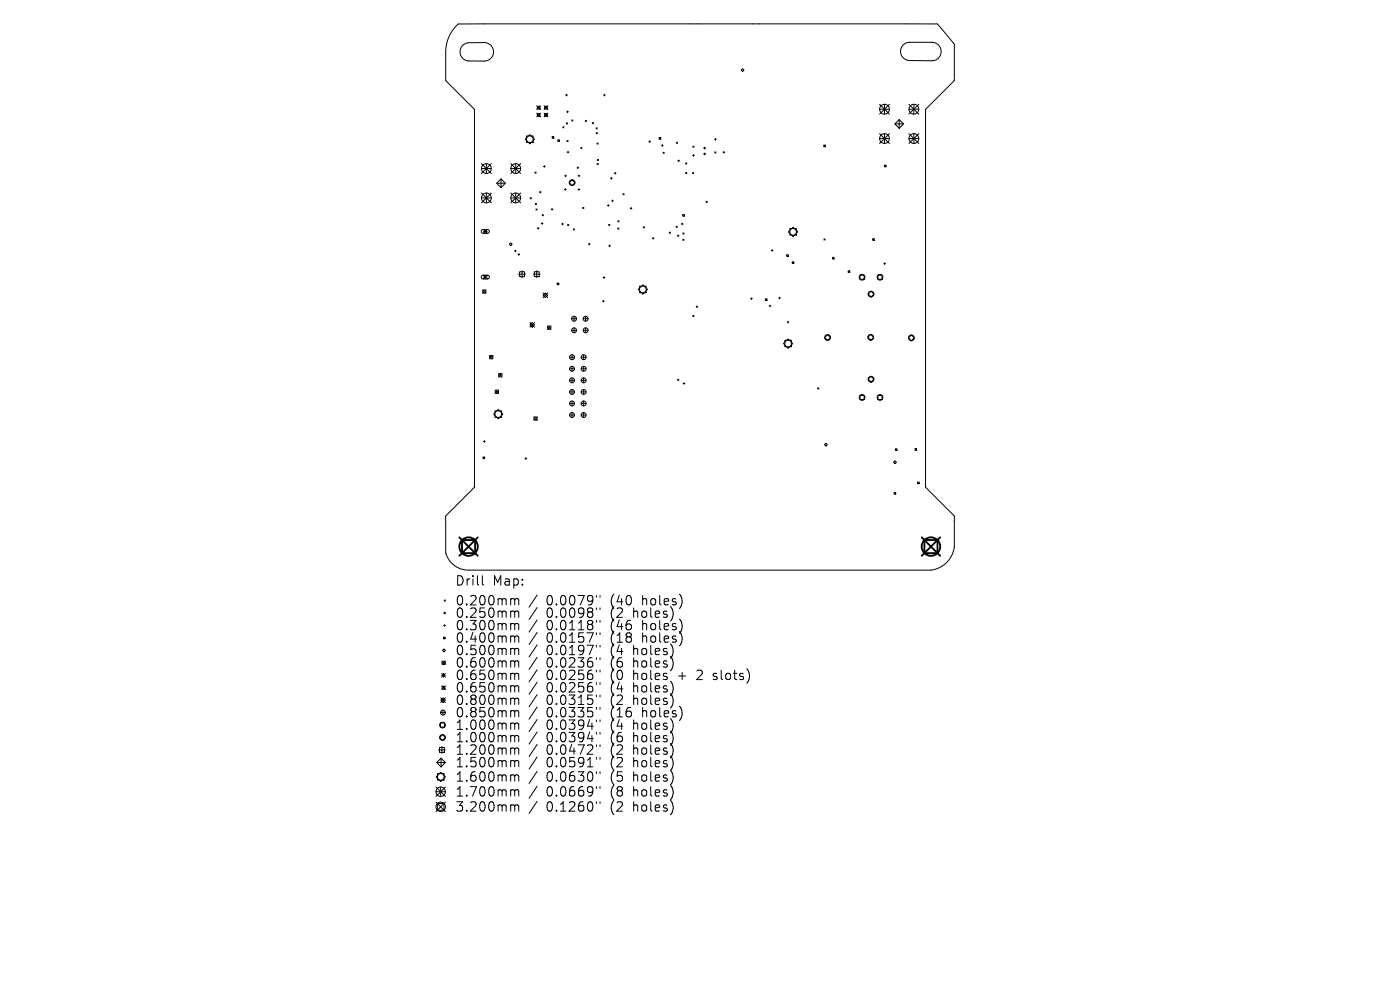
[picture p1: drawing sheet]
<svg xmlns="http://www.w3.org/2000/svg" width="297mm" height="210mm" viewBox="0 0 297 210" stroke-linecap="round" stroke-linejoin="round" font-family="sans-serif">
<defs><g id="words">
<g font-size="2.8">
<text x="96.5" y="124.5">Drill</text>
<text x="104.5" y="124.5">Map:</text>
<text x="96.5" y="128.7">0.200mm</text>
<text x="96.5" y="131.3">0.250mm</text>
<text x="115.9" y="128.7">0.0079&quot;</text>
<text x="115.9" y="131.3">0.0098&quot;</text>
<text x="129.7" y="128.7">(40</text>
<text x="129.7" y="131.3">(2</text>
<text x="134.6" y="131.3">holes)</text>
<text x="136.5" y="128.7">holes)</text>
<text x="96.5" y="134">0.300mm</text>
<text x="96.5" y="136.6">0.400mm</text>
<text x="115.9" y="134">0.0118&quot;</text>
<text x="115.9" y="136.6">0.0157&quot;</text>
<text x="129.7" y="134">(46</text>
<text x="129.7" y="136.6">(18</text>
<text x="136.5" y="134">holes)</text>
<text x="136.5" y="136.6">holes)</text>
<text x="96.5" y="139.3">0.500mm</text>
<text x="96.5" y="141.9">0.600mm</text>
<text x="115.9" y="139.3">0.0197&quot;</text>
<text x="115.9" y="141.9">0.0236&quot;</text>
<text x="129.7" y="139.3">(4</text>
<text x="129.7" y="141.9">(6</text>
<text x="134.6" y="139.3">holes)</text>
<text x="134.6" y="141.9">holes)</text>
<text x="96.5" y="144.5">0.650mm</text>
<text x="96.5" y="147.2">0.650mm</text>
<text x="96.5" y="149.8">0.800mm</text>
<text x="115.9" y="144.5">0.0256&quot;</text>
<text x="115.9" y="147.2">0.0256&quot;</text>
<text x="115.9" y="149.8">0.0315&quot;</text>
<text x="129.7" y="144.5">(0</text>
<text x="129.7" y="147.2">(4</text>
<text x="129.7" y="149.8">(2</text>
<text x="134.6" y="144.5">holes</text>
<text x="134.6" y="147.2">holes)</text>
<text x="134.6" y="149.8">holes)</text>
<text x="144.3" y="144.5">+</text>
<text x="148.5" y="144.5">2</text>
<text x="152.2" y="144.5">slots)</text>
<text x="96.5" y="152.5">0.850mm</text>
<text x="96.5" y="155.1">1.000mm</text>
<text x="115.9" y="152.5">0.0335&quot;</text>
<text x="115.9" y="155.1">0.0394&quot;</text>
<text x="129.7" y="152.5">(16</text>
<text x="129.7" y="155.1">(4</text>
<text x="134.6" y="155.1">holes)</text>
<text x="136.5" y="152.5">holes)</text>
<text x="96.5" y="157.7">1.000mm</text>
<text x="96.5" y="160.4">1.200mm</text>
<text x="115.9" y="157.7">0.0394&quot;</text>
<text x="115.9" y="160.4">0.0472&quot;</text>
<text x="129.7" y="157.7">(6</text>
<text x="129.7" y="160.4">(2</text>
<text x="134.6" y="157.7">holes)</text>
<text x="134.6" y="160.4">holes)</text>
<text x="96.5" y="163.1">1.500mm</text>
<text x="96.5" y="166.1">1.600mm</text>
<text x="115.9" y="163.1">0.0591&quot;</text>
<text x="115.9" y="166.1">0.0630&quot;</text>
<text x="129.7" y="163.1">(2</text>
<text x="129.7" y="166.1">(5</text>
<text x="134.6" y="163.1">holes)</text>
<text x="134.6" y="166.1">holes)</text>
<text x="96.5" y="169.3">1.700mm</text>
<text x="96.5" y="172.5">3.200mm</text>
<text x="115.9" y="169.3">0.0669&quot;</text>
<text x="115.9" y="172.5">0.1260&quot;</text>
<text x="129.7" y="169.3">(8</text>
<text x="129.7" y="172.5">(2</text>
<text x="134.6" y="169.3">holes)</text>
<text x="134.6" y="172.5">holes)</text>
</g>
</g></defs>
<g fill="none" stroke="#000" stroke-width=".21">
<path d="M96.7 5.6l.5-.5h5.5h96.2l3.6 4.3v7.7l-6.2 6.1 .1 80.2 6.1 6.1v6.5a5.7 5.7 0 0 1-5 4.9h-98a5 5 0 0 1-4.9-3.6v-7.8l6.1-6.1v-80.2l-6.1-6.1v-5.9a8 8 0 0 1 2.1-5.6zM98.2 9.6l1.1-.5 3.4-.1a1.96 1.96 0 0 1 2 2 1.96 1.96 0 0 1-2 2l-3.3-.1a1.94 1.94 0 0 1-1.7-1.3 1.94 1.94 0 0 1 .5-2zM120.2 20v.4M128.2 20v.4M157.2 14.9l.3-.3 .3 .3-.3 .3zM191.7 9.5l.5-.4 .7-.1h4.8a1.96 1.96 0 0 1 2 1.9 1.96 1.96 0 0 1-2 2l-4.7-.1a1.93 1.93 0 0 1-1.8-1.2 1.93 1.93 0 0 1 .5-2.1zM102.1 34.7l2.1 2.1M102.1 35.8h2.1M103.2 34.7v2.1M104.2 34.7l-2.1 2.1M105.4 38.9l.9-.9 .9 .9-.9 .9zM105.4 38.9h1.8"/>
<path d="M106.3 38v1.8M108.4 35.8h2M108.4 34.7l2 2.1M109.4 34.7v2.1M110.4 34.7l-2 2.1M111.4 29.5l1-1 1 1-1 1zM111.7 28.8h1.4v1.4h-1.4zM113.5 36.5l.2 .3M113.7 36.5l-.2 .3M113.9 22.4l.8 .8M113.9 24l.8 .8M114 22.6h.5v.5h-.5z"/>
<path d="M114 24.1h.5v.6h-.5zM114.7 22.4l-.8 .8M114.7 24l-.8 .8M115.3 35.3h.4M115.4 24l.8 .8M115.4 22.4l.8 .8M115.5 35.1v.4M115.5 22.6h.6v.5h-.6zM115.5 24.1h.6v.6h-.6zM116.2 22.4l-.8 .8M116.2 24l-.8 .8M117.1 29h.4v.3h-.4z"/>
<path d="M118.3 29.6h.4v.4h-.4zM119.4 26.9l.2 .2M119.6 26.9l-.2 .2M119.8 37.3h.4M120 37.1v.4M120 20.2h.4M120.2 26.1l.2 .2M120.2 23.7h.4M120.3 29.8l.2 .2M120.3 32.3h.4M120.4 26.1l-.2 .2M120.4 23.5v.4"/>
<path d="M120.5 32.1v.4M120.5 29.8l-.2 .2M120.8 38.7l.6-.6 .6 .6-.6 .7zM121.3 25.4l.2 .3M121.5 25.4l-.2 .3M122.4 35.6h.4M122.6 35.4v.4M122.6 37.3h.4M122.8 37.1v.4M123.2 31.3l.3 .2M123.5 31.3l-.3 .2M124.2 25.5l.2 .3"/>
<path d="M124.4 25.5l-.2 .3M125.7 26l.2 .2M125.9 26l-.2 .2M126.4 27.1l.3 .2M126.5 28.1l.2 .3M126.6 30.3l.3 .3M126.7 34.7l.2 .2M126.7 27.1l-.3 .2M126.7 28.1l-.2 .3M126.7 33.8l.3 .3M126.9 30.3l-.3 .3M126.9 34.7l-.2 .2"/>
<path d="M127 33.8l-.3 .3M128 20.2h.4M129.5 37.8h.4M129.7 37.6v.4M130.3 36.7h.4M130.5 36.6v.3M137.6 30.1h.4M137.8 29.9v.3M139.8 29.2h.4v.3h-.4zM140.3 30.9h.4M140.5 30.7v.3M140.7 32.3l.2 .2"/>
<path d="M140.9 32.3l-.2 .2M143.5 30.2l.2 .2M143.7 30.2l-.2 .2M143.8 34.1h.4M144 33.9v.4M145.5 34.6l.2 .2M145.5 36.6l.2 .2M145.7 34.6l-.2 .2M145.7 36.6l-.2 .2M146.9 36.6l.3 .2M146.9 33h.4M147 31l.2 .2"/>
<path d="M147.1 32.8v.3M147.2 36.6l-.3 .2M147.2 31l-.2 .2M151.6 29.6h.4M151.6 32.2l.3 .3M151.8 29.4v.3M151.9 32.2l-.3 .3M153.4 32.3h.3M153.6 32.1v.4M174.8 30.8h.3v.3h-.3zM186.6 22.1l2.1 2.1M186.6 23.2h2.1"/>
<path d="M186.6 28.4l2.1 2M186.6 29.4h2.1M187.6 35h.4v.4h-.4zM187.6 22.1v2.1M187.6 28.4v2M188.7 22.1l-2.1 2.1M188.7 28.4l-2.1 2M189.8 26.3l1-.9 .9 .9-.9 .9zM189.8 26.3h1.9M190.8 25.4v1.8M192.8 28.4l2.1 2M192.8 23.2h2.1"/>
<path d="M192.8 29.4h2.1M192.8 22.1l2.1 2.1M193.9 22.1v2.1M193.9 28.4v2M194.9 22.1l-2.1 2.1M194.9 28.4l-2.1 2M102.1 40.9l2.1 2.1M102.1 42h2.1M102.2 48.8l1.3-.1 .3 .2v.3l-.3 .3h-1.1l-.3-.3zM102.2 58.5l1.3-.1 .3 .2v.3l-.3 .3h-1.1l-.3-.3zM102.6 48.7l.8 .8M102.6 49.1h.8"/>
<path d="M102.6 58.4l.8 .8M102.6 58.8h.8M103 48.7v.8M103 58.4v.8M103.2 40.9v2.1M103.4 48.7l-.8 .8M103.4 58.4l-.8 .8M104.2 40.9l-2.1 2.1M108 51.8l.4-.3 .3 .3-.3 .3zM108.4 40.9l2 2.1M108.4 42h2M109.1 53.2h.4"/>
<path d="M109.3 53.1v.3M109.4 40.9v2.1M109.9 54h.4M110 58.2h1.5M110.1 53.8v.4M110.2 57.6h1.1v1.1h-1.1zM110.4 40.9l-2 2.1M110.8 57.4v1.5M112.5 41.9l.2 .3M112.7 41.9l-.2 .3M113.1 58.2h1.5M113.3 57.6h1.1v1.1h-1.1z"/>
<path d="M113.6 43.1l.2 .3M113.7 44.3l.2 .3M113.8 43.1l-.2 .3M113.9 57.4v1.5M113.9 44.3l-.2 .3M114 48.4h.4M114.2 48.2v.4M114.4 40.7h.4M114.6 40.6v.3M114.8 47.4h.4M115 47.2v.4M115 45.5l.3 .3"/>
<path d="M115.3 45.5l-.3 .3M116.9 44.4h.4M117.1 44.2v.4M119.2 47.5h.3M119.3 47.3v.4M119.7 40.2h.4M119.9 40v.4M120.4 47.6l.3 .3M120.7 47.6l-.3 .3M121.6 48.5l.3 .3M121.9 48.5l-.3 .3M122.6 40.2h.4"/>
<path d="M122.8 40v.4M123.6 44l.3 .2M123.9 44l-.3 .2M124.8 51.8h.4M125 51.6v.4M127.9 58.9h.4M128.1 58.7v.4M128.9 43.6h.3M129 43.4v.4M129.1 47.6l.3 .2M129.1 52.2h.4M129.3 52v.3"/>
<path d="M129.4 47.6l-.3 .2M129.8 42.6h.3M129.9 42.4v.4M131 48.4l.3 .2M131.1 46.8l.2 .3M131.3 48.4l-.3 .2M131.3 46.8l-.2 .3M132.2 41.1l.2 .2M132.4 41.1l-.2 .2M133.7 44.2h.3M133.9 44v.4M136.4 48.2h.4"/>
<path d="M136.6 48v.4M138.4 50.5h.3M138.6 50.4v.3M142 49.2l.2 .3M142.2 49.2l-.2 .3M143.4 48l.3 .2M143.7 48l-.3 .2M143.8 49.9l.2 .2M144 49.9l-.2 .2M144.5 47.5h.4M144.7 47.3v.4M144.8 45.5h.4v.4h-.4z"/>
<path d="M144.9 49.4l.2 .3M144.9 50.7l.2 .3M145.1 49.4l-.2 .3M145.1 50.7l-.2 .3M149.8 42.7l.2 .3M150 42.7l-.2 .3M163.6 53.1h.4M163.8 52.9v.4M166.9 54h.3v.4h-.3zM167.6 48.5h1.3v1.4h-1.3zM168.1 55.5h.3v.4h-.3zM168.2 48.2l1 1-1 1-.9-1z"/>
<path d="M174.8 50.7l.2 .2M175 50.7l-.2 .2M176.6 54.6h.3v.3h-.3zM179.9 57.4h.4v.4h-.4zM182.5 58.4h.8v.8h-.8zM185.1 50.6h.4v.4h-.4zM186.3 58.4h.8v.8h-.8zM187.5 55.9h.4M187.7 55.7v.4M102.4 61.5l.7 .7M103.1 61.5l-.7 .7M103.9 75.4l.7 .7"/>
<path d="M104.6 75.4l-.7 .7M105.8 79.2l.7 .8M106.5 79.2l-.7 .8M112.4 68.4l1 1M112.9 68.4l.5 .5-.5 .5-.5-.5zM113.4 68.4l-1 1M115.2 62.6l.5-.5 .5 .5-.5 .5zM115.2 62.1l1 1M116.1 69.1l.8 .8M116.2 62.1l-1 1M116.9 69.1l-.8 .8M118.2 60h.3v.4h-.3z"/>
<path d="M120.8 75.8h1.1M120.8 78.2h1.1M121.3 67.6h1M121.3 70.1h1M121.4 75.3v1M121.4 77.7v1.1M121.8 67.1v1M121.8 69.5v1.1M123.3 75.8h1M123.3 78.2h1M123.7 67.6h1.1M123.7 70.1h1.1"/>
<path d="M123.8 75.3v1M123.8 77.7v1.1M124.2 67.1v1M124.2 69.5v1.1M127.8 63.9h.4M128 63.7v.4M135.7 60.7h1.4v1.4h-1.4zM136.4 60.4l1 1-1 1-1-1zM147 66.9l.2 .2M147.2 66.9l-.2 .2M147.7 64.9l.3 .3M148 64.9l-.3 .3"/>
<path d="M159.2 63.4h.4M159.4 63.2v.3M162.4 63.4h.3v.3h-.3zM163.2 64.9h.3M163.4 64.7v.4M165.2 63.2h.4M165.4 63.1v.3M166.2 72.9l1-1 1 1-1 1zM166.5 72.2h1.4v1.4h-1.4zM167 68.3h.4M167.2 68.2v.3M175.6 71l.6 .6-.6 .6-.6-.6z"/>
<path d="M184.2 62.4l.6-.6 .6 .6-.6 .6zM184.7 70.9l.6 .7-.6 .6-.6-.6zM184.8 79.8l.6 .6-.6 .7-.6-.7zM192.7 71.7l.6-.6 .7 .6-.7 .6zM102.5 96.9h.3v.4h-.3zM102.6 93.6h.3M102.8 93.5v.3M104.7 87.8l1-.9 1 .9-1 1zM105 87.1h1.4v1.4h-1.4zM105 82.7l.8 .8M105.8 82.7l-.8 .8M111.4 97.3h.3"/>
<path d="M111.6 97.1v.4M113.2 88.4l.8 .8M114 88.4l-.8 .8M120.8 80.7h1.1M120.8 83.1h1.1M120.8 85.6h1.1M120.8 88h1.1M121.4 80.2v1M121.4 82.6v1.1M121.4 85.1v1M121.4 87.5v1.1M123.3 80.7h1"/>
<path d="M123.3 83.1h1M123.3 85.6h1M123.3 88h1M123.8 80.2v1M123.8 82.6v1.1M123.8 85.1v1M123.8 87.5v1.1M143.7 80.6h.3M143.9 80.4v.4M144.9 81.3h.4M145.1 81.2v.3M173.4 82.4h.4"/>
<path d="M173.6 82.2v.4M175.2 94l.3 .3-.3 .3-.3-.3zM182.5 83.9h.8v.8h-.8zM186.3 83.9h.8v.8h-.8zM189.6 98l.3-.3 .3 .3-.3 .4zM189.9 95.2h.4v.3h-.4zM194.1 95.2h.4v.3h-.4zM189.7 104.5h.3v.3h-.3zM194.7 102.3h.3v.3h-.3zM93.9 138l.3-.3 .3 .3-.3 .3zM94.1 135.2h.3v.3h-.3zM94.1 132.7h.4"/>
<path d="M94.2 127.3l.3 .2M94.3 132.5v.4M94.5 127.3l-.3 .2M102.3 122.1v1.7l.3 .3M108.6 127h.3l.3 .3M108.6 129.6h.3l.3 .3M108.6 132.3h.3l.3 .3M108.6 134.9h.3l.3 .3M108.6 137.5h.3l.3 .3M109.2 127.3l.3-.3 .5 .1v1.2M109.2 129.9l.3-.3 .5 .1v1.3M109.2 132.6l.3-.3 .5 .1v1.2"/>
<path d="M109.2 135.2l.3-.3 .5 .1v1.2M109.2 137.8l.3-.3 .5 .1v1.3M109.2 127.3v1M109.2 129.9v1.1M109.2 132.6v1M109.2 135.2v1M109.2 137.8v1.1M114 126.2l-1.8 2.6M114 128.9l-1.8 2.5M114 131.5l-1.8 2.6M114 134.1l-1.8 2.6M114 136.8l-1.8 2.6"/>
<path d="M114 139.4l-1.8 2.6M126.5 126.3v.4M126.5 129v.3M126.5 131.6v.4M126.5 134.2v.4M126.5 136.9v.4M126.5 139.5v.4M127.3 126.3v.4M127.3 129v.3M127.3 131.6v.4M127.3 134.2v.4M127.3 136.9v.4"/>
<path d="M127.3 139.5v.4M93 159.1h1.5M93.2 158.6h1.1v1h-1.1zM93.4 153.4h.9v.8h-.9zM93.4 151.2h1.1M93.5 148.5l.5-.5 .5 .5-.5 .5zM93.5 148l1 1M93.7 145.5l.8 .8M93.7 142.8l.8 .8M93.7 143.2h.8M93.8 140.2l.7 .8M93.8 158.3v1.5"/>
<path d="M93.8 145.6h.6v.6h-.6zM93.9 155.8l.6 .6-.6 .7-.6-.7zM94 150.6v1.1M94.1 142.8v.8M94.5 140.2l-.7 .8M94.5 142.8l-.8 .8M94.5 145.5l-.8 .8M94.5 148l-1 1M108.6 140.2l.5 .1 .1 .2M108.6 142.8h.3l.3 .3M108.6 145.5h.3l.3 .3M108.6 148.1h.3l.3 .3"/>
<path d="M108.6 150.7h.3l.3 .3M108.6 153.4h.3l.3 .3M108.6 156h.3l.3 .3M108.6 158.7h.3l.3 .3M109.2 140.5l.3-.3 .5 .1v1.2M109.2 143.1l.3-.3 .5 .1v1.3M109.2 145.8l.3-.3 .5 .1v1.2M109.2 148.4l.3-.3 .5 .1v1.2M109.2 151l.3-.3 .5 .1v1.3M109.2 153.7l.3-.3 .5 .1v1.2M109.2 156.3l.3-.3 .5 .1v1.3M109.2 159l.3-.3 .5 .1v1.2"/>
<path d="M109.2 140.5v1M109.2 143.1v1.1M109.2 145.8v1M109.2 148.4v1M109.2 151v1.1M109.2 153.7v1M109.2 156.3v1.1M109.2 159v1M114 142.1l-1.8 2.5M114 144.7l-1.8 2.6M114 147.3l-1.8 2.6M114 150l-1.8 2.6"/>
<path d="M114 152.6l-1.8 2.6M114 155.3l-1.8 2.5M114 157.9l-1.8 2.6M126.5 142.2v.3M126.5 144.8v.4M126.5 147.4v.4M126.5 150.1v.4M126.5 152.7v.4M126.5 155.4v.3M126.5 158v.4M127.3 142.2v.3M127.3 144.8v.4"/>
<path d="M127.3 147.4v.4M127.3 150.1v.4M127.3 152.7v.4M127.3 155.4v.3M127.3 158v.4M151.3 144.1l.2 .1M151.4 142.9v.5M92.5 167l2 2M92.5 168h2M92.5 170.2l2 2M92.5 164.8l1-1 1 1-1 1zM92.7 161.8h1.8"/>
<path d="M92.8 170.4h1.4v1.5h-1.4zM92.8 164.1h1.4v1.4h-1.4zM93.5 167v2M93.6 160.8l.9 1-.9 .9-.9-.9zM93.6 160.8v1.9M94.5 167l-2 2M94.5 170.2l-2 2M108.6 161.3h.3l.3 .3M108.6 164.4h.3l.3 .3M108.6 167.5h.3l.3 .3M108.6 170.7h.3l.3 .3M109.2 161.6l.3-.3 .5 .1v1.3"/>
<path d="M109.2 164.7l.3-.3 .5 .1v1.2M109.2 167.8l.3-.3 .5 .1v1.3M109.2 171l.3-.3 .5 .1v1.3M109.2 161.6v1.1M109.2 164.7v1M109.2 167.8v1.1M109.2 171v1.1M114 160.6l-1.8 2.5M114 163.6l-1.8 2.6M114 166.8l-1.8 2.5M114 170l-1.8 2.5M126.5 160.7v.4"/>
<path d="M126.5 163.7v.4M126.5 166.9v.4M126.5 170.1v.4M127.3 160.7v.4M127.3 163.7v.4M127.3 166.9v.4M127.3 170.1v.4"/>
<circle cx="103.2" cy="35.8" r="1.04"/>
<circle cx="109.4" cy="35.8" r="1.04"/>
<circle cx="121.4" cy="38.7" r=".61"/>
<circle cx="149.5" cy="32.7" r=".15"/>
<circle cx="149.5" cy="31.4" r=".15"/>
<circle cx="187.6" cy="23.2" r="1.04"/>
<circle cx="187.6" cy="29.4" r="1.04"/>
<circle cx="193.9" cy="23.2" r="1.04"/>
<circle cx="193.9" cy="29.4" r="1.04"/>
<circle cx="103.2" cy="42" r="1.04"/>
<circle cx="109.4" cy="42" r="1.04"/>
<circle cx="182.9" cy="58.8" r=".61"/>
<circle cx="186.7" cy="58.8" r=".61"/>
<circle cx="102.7" cy="61.8" r=".37"/>
<circle cx="104.2" cy="75.8" r=".37"/>
<circle cx="106.1" cy="79.6" r=".37"/>
<circle cx="116.5" cy="69.5" r=".37"/>
<circle cx="121.4" cy="75.8" r=".52"/>
<circle cx="121.4" cy="78.2" r=".52"/>
<circle cx="121.8" cy="70.1" r=".52"/>
<circle cx="121.8" cy="67.6" r=".52"/>
<circle cx="123.8" cy="75.8" r=".52"/>
<circle cx="123.8" cy="78.2" r=".52"/>
<circle cx="124.2" cy="67.6" r=".52"/>
<circle cx="124.2" cy="70.1" r=".52"/>
<circle cx="175.6" cy="71.6" r=".61"/>
<circle cx="184.7" cy="71.6" r=".61"/>
<circle cx="184.8" cy="62.4" r=".61"/>
<circle cx="193.3" cy="71.7" r=".61"/>
<circle cx="105.4" cy="83.1" r=".37"/>
<circle cx="113.6" cy="88.8" r=".37"/>
<circle cx="121.4" cy="85.6" r=".52"/>
<circle cx="121.4" cy="88" r=".52"/>
<circle cx="121.4" cy="80.7" r=".52"/>
<circle cx="121.4" cy="83.1" r=".52"/>
<circle cx="123.8" cy="85.6" r=".52"/>
<circle cx="123.8" cy="88" r=".52"/>
<circle cx="123.8" cy="80.7" r=".52"/>
<circle cx="123.8" cy="83.1" r=".52"/>
<circle cx="182.9" cy="84.3" r=".61"/>
<circle cx="184.8" cy="80.4" r=".61"/>
<circle cx="186.7" cy="84.3" r=".61"/>
<circle cx="94.3" cy="130" r=".15"/>
<circle cx="93.9" cy="156.4" r=".61"/>
<circle cx="93.9" cy="153.8" r=".61"/>
<circle cx="94" cy="151.2" r=".52"/>
<circle cx="94.1" cy="140.6" r=".37"/>
<circle cx="93.5" cy="171.2" r="1"/>
<circle cx="93.5" cy="168" r="1"/>
</g>
<g fill="none" stroke="#000" stroke-width=".39">
<path d="M97.4 114l4 3.9M98 114.6h2.8v2.7h-2.8zM101.4 114l-4 3.9M195.5 114l4 3.9M196.1 114.6h2.8v2.7h-2.8zM199.5 114l-4 3.9"/>
<circle cx="99.4" cy="115.9" r="1.96"/>
<circle cx="197.5" cy="115.9" r="1.96"/>
</g>
<use href="#words"/>
</svg>
